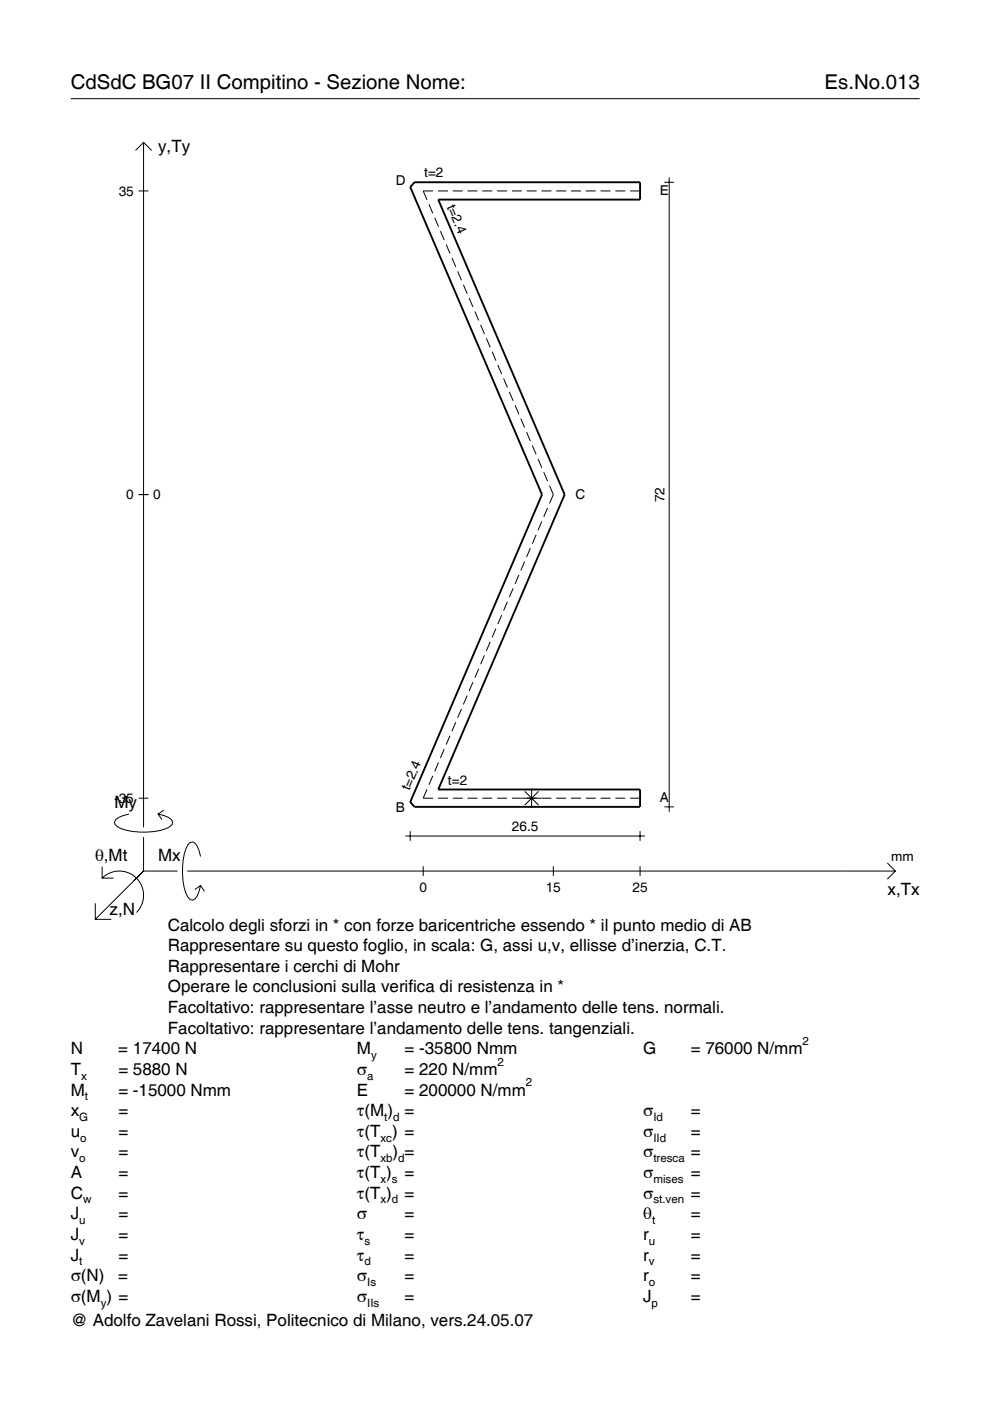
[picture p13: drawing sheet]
<svg xmlns="http://www.w3.org/2000/svg" width="210mm" height="297mm" viewBox="0 0 210 297" stroke-linecap="round" stroke-linejoin="round" font-family="sans-serif">
<defs><g id="words">
<g font-size="4.3">
<text x="15" y="18.9">CdSdC BG07 II Compitino - Sezione Nome:</text>
<text x="174.8" y="18.9">Es.No.013</text>
</g>
<g font-size="3.6">
<text x="33.5" y="32.3">y,Ty</text>
<text x="24.3" y="171.3">My</text>
<text x="20.1" y="182.6">θ,Mt</text>
<text x="33.5" y="182.6">Mx</text>
<text x="188.2" y="189.8">x,Tx</text>
<text x="23.2" y="193.9">z,N</text>
<text x="35.6" y="197.3">Calcolo degli sforzi in * con forze baricentriche essendo * il punto medio di AB</text>
<text x="35.6" y="201.7">Rappresentare su questo foglio, in scala: G, assi u,v, ellisse d’inerzia, C.T.</text>
<text x="35.6" y="206">Rappresentare i cerchi di Mohr</text>
<text x="35.6" y="210.4">Operare le conclusioni sulla verifica di resistenza in *</text>
<text x="35.6" y="214.8">Facoltativo: rappresentare l’asse neutro e l’andamento delle tens. normali.</text>
<text x="35.6" y="219.2">Facoltativo: rappresentare l’andamento delle tens. tangenziali.</text>
<text x="15" y="223.5">N</text>
<text x="15" y="227.9">T</text>
<text x="25.1" y="223.5">= 17400 N</text>
<text x="25.1" y="227.9">= 5880 N</text>
<text x="75.7" y="227.9">σ</text>
<text x="75.7" y="223.5">M</text>
<text x="85.8" y="223.5">= -35800 Nmm</text>
<text x="85.8" y="227.9">= 220 N/mm</text>
<text x="136.4" y="223.5">G</text>
<text x="146.5" y="223.5">= 76000 N/mm</text>
<text x="15" y="232.3">M</text>
<text x="25.1" y="232.3">= -15000 Nmm</text>
<text x="75.7" y="232.3">E</text>
<text x="85.8" y="232.3">= 200000 N/mm</text>
<text x="15" y="236.7">x</text>
<text x="25.1" y="236.7">=</text>
<text x="75.7" y="236.7">τ(M ) =</text>
<text x="136.4" y="236.7">σ</text>
<text x="146.5" y="236.7">=</text>
<text x="15" y="241">u</text>
<text x="15" y="245.4">v</text>
<text x="25.1" y="241">=</text>
<text x="25.1" y="245.4">=</text>
<text x="75.7" y="241">τ(T ) =</text>
<text x="75.7" y="245.4">τ(T</text>
<text x="83.3" y="245.4">) =</text>
<text x="136.4" y="241">σ</text>
<text x="136.4" y="245.4">σ</text>
<text x="146.5" y="241">=</text>
<text x="146.5" y="245.4">=</text>
<text x="15" y="249.8">A</text>
<text x="25.1" y="249.8">=</text>
<text x="75.7" y="249.8">τ(T )</text>
<text x="85.8" y="249.8">=</text>
<text x="136.4" y="249.8">σ</text>
<text x="146.5" y="249.8">=</text>
<text x="15" y="254.2">C</text>
<text x="25.1" y="254.2">=</text>
<text x="75.7" y="254.2">τ(T )</text>
<text x="85.8" y="254.2">=</text>
<text x="136.4" y="254.2">σ</text>
<text x="146.5" y="254.2">=</text>
<text x="15" y="258.5">J</text>
<text x="15" y="262.9">J</text>
<text x="25.1" y="258.5">=</text>
<text x="25.1" y="262.9">=</text>
<text x="75.7" y="258.5">σ</text>
<text x="75.7" y="262.9">τ</text>
<text x="85.8" y="258.5">=</text>
<text x="85.8" y="262.9">=</text>
<text x="136.4" y="258.5">θ</text>
<text x="136.4" y="262.9">r</text>
<text x="146.5" y="258.5">=</text>
<text x="146.5" y="262.9">=</text>
<text x="15" y="267.3">J</text>
<text x="25.1" y="267.3">=</text>
<text x="75.7" y="267.3">τ</text>
<text x="85.8" y="267.3">=</text>
<text x="136.4" y="267.3">r</text>
<text x="146.5" y="267.3">=</text>
<text x="15" y="271.7">σ(N)</text>
<text x="25.1" y="271.7">=</text>
<text x="75.7" y="271.7">σ</text>
<text x="85.8" y="271.7">=</text>
<text x="136.4" y="271.7">r</text>
<text x="146.5" y="271.7">=</text>
<text x="15" y="276">σ(M ) =</text>
<text x="15" y="281.2">@ Adolfo Zavelani Rossi, Politecnico di Milano, vers.24.05.07</text>
<text x="75.7" y="276">σ</text>
<text x="85.8" y="276">=</text>
<text x="136.4" y="276">J</text>
<text x="146.5" y="276">=</text>
</g>
<g font-size="2.9">
<text x="25.2" y="41.5">35</text>
<text x="83.9" y="39.3">D</text>
<text x="89.9" y="37.6">t=2</text>
<text x="139.9" y="41.4">E</text>
<text x="94.7" y="43.8" transform="rotate(67 94.7 43.8)">t=2.4</text>
<text x="26.8" y="105.9">0</text>
<text x="32.5" y="105.9">0</text>
<text x="122" y="105.8">C</text>
<text x="140.9" y="106.5" transform="rotate(-90 140.9 106.5)">72</text>
<text x="86.8" y="167.8" transform="rotate(-67 86.8 167.8)">t=2.4</text>
<text x="95" y="166.4">t=2</text>
<text x="24.2" y="170.2">-35</text>
<text x="83.9" y="172.2">B</text>
<text x="139.9" y="170.1">A</text>
<text x="108.5" y="176.2">26.5</text>
<text x="189" y="182.6">mm</text>
<text x="88.9" y="189.1">0</text>
<text x="115.7" y="189.1">15</text>
<text x="134.1" y="189.1">25</text>
</g>
<g font-size="2.4">
<text x="170.2" y="221.5">2</text>
<text x="78.7" y="224.5">y</text>
<text x="105.5" y="225.9">2</text>
<text x="17.2" y="228.9">x</text>
<text x="18" y="233.3">t</text>
<text x="77.9" y="228.9">a</text>
<text x="111.5" y="230.3">2</text>
<text x="16.8" y="237.7">G</text>
<text x="81.5" y="237.7">t d</text>
<text x="138.5" y="237.7">Id</text>
<text x="17" y="242">o</text>
<text x="80.7" y="242">xc</text>
<text x="138.5" y="242">IId</text>
<text x="16.8" y="246.4">o</text>
<text x="80.7" y="246.4">xb d</text>
<text x="80.7" y="250.8">x s</text>
<text x="138.5" y="246.4">tresca</text>
<text x="138.5" y="250.8">mises</text>
<text x="17.6" y="255.2">w</text>
<text x="80.7" y="255.2">x d</text>
<text x="138.5" y="255.2">st.ven</text>
<text x="16.8" y="259.5">u</text>
<text x="16.8" y="263.9">v</text>
<text x="77.3" y="263.9">s</text>
<text x="137.6" y="263.9">u</text>
<text x="138.2" y="259.5">t</text>
<text x="16.8" y="268.3">t</text>
<text x="77.3" y="268.3">d</text>
<text x="137.6" y="268.3">v</text>
<text x="77.9" y="272.7">Is</text>
<text x="137.6" y="272.7">o</text>
<text x="21.4" y="277">y</text>
<text x="77.9" y="277">IIs</text>
<text x="138.2" y="277">p</text>
</g>
</g></defs>
<g fill="none" stroke="#000" stroke-width=".21">
<path d="M15 20.9h180M28.7 31.9l1.7-1.7 1.8 1.7M30.4 30.2v145.2M140.9 38.6h2M141.9 37.6v134.5M29.4 40.5h2.1M90.9 43.3l.9 1.9M91.8 40.5h-2.1l.8 1.9M92.2 46.2l.8 1.9M92.9 40.5h2.1M93.4 49l.8 1.9M94.6 51.8l.8 1.9"/>
<path d="M95.8 54.7l.8 1.9M96 40.5h2.1M97 57.5l.8 1.9M99.1 40.5h2.1M102.3 40.5h2.1M105.4 40.5h2.1M108.5 40.5h2.1M111.7 40.5h2.1M114.8 40.5h2.1M117.9 40.5h2.1M121.1 40.5h2.1M124.2 40.5h2.1"/>
<path d="M127.3 40.5h2.1M130.5 40.5h2.1M133.6 40.5h2.1M98.2 60.4l.9 1.9M99.5 63.2l.8 1.9M100.7 66l.8 1.9M101.9 68.9l.8 1.9M103.1 71.7l.8 1.9M104.3 74.6l.8 1.9M105.5 77.4l.9 1.9M106.8 80.2l.8 1.9M108 83.1l.8 1.9"/>
<path d="M109.2 85.9l.8 1.9M110.4 88.8l.8 1.9M111.6 91.6l.8 1.9M112.9 94.4l.8 1.9M114.1 97.3l.8 1.9M29.4 104.9h2.1M111.2 119.1l-.8 1.9M112.4 116.2l-.8 1.9M113.7 113.4l-.8 1.9M114.9 110.5l-.8 1.9M115.3 100.1l.8 1.9M116.1 107.7l-.8 1.9"/>
<path d="M116.5 103l.8 1.9-.8 1.9M102.7 138.9l-.8 1.9M103.9 136.1l-.8 1.9M105.1 133.3l-.8 1.9M106.4 130.4l-.9 1.9M107.6 127.6l-.8 1.9M108.8 124.7l-.8 1.9M110 121.9l-.8 1.9M94.2 158.8l-.8 1.9M95.4 156l-.8 1.9M96.6 153.1l-.8 1.9M97.8 150.3l-.8 1.9"/>
<path d="M99.1 147.5l-.9 1.9M100.3 144.6l-.8 1.9M101.5 141.8l-.8 1.9M27.3 172.6a3.6 3.6 0 0 0-3 1.7l.1 .5a5.7 5.7 0 0 0 3.8 1.5 13.3 13.3 0 0 0 7.8-1l.5-.5 .1-.5a3.6 3.6 0 0 0-3.1-1.7l.8 1.2M29.4 169.2h2.1M30.4 177.5v7.2M34.7 171.8l-1.2 .8M85.9 177.3h50.8M87 176.2v2.1M90.5 167.3l-.8 1.9h2.1M91.8 164.5l-.9 1.9M92.9 169.2h2.1"/>
<path d="M93 161.7l-.8 1.9M96 169.2h2.1M99.1 169.2h2.1M102.3 169.2h2.1M105.4 169.2h2.1M108.5 169.2h8.4M111.3 167.8l2.9 2.9M112.7 167.2v4.1M114.2 167.8l-2.9 2.9M117.9 169.2h2.1M121.1 169.2h2.1M124.2 169.2h2.1"/>
<path d="M127.3 169.2h2.1M130.5 169.2h2.1M133.6 169.2h2.1M135.7 176.2v2.1M140.9 171.1h2M20.2 191.5v3.4h3.4M21.7 186.2a5.1 5.1 0 0 1 7.2 0 5.1 5.1 0 0 1 0 7.3M21.7 183.8v2.4h2.4M30.4 184.7l-10.2 10.2M30.4 184.7l-2 2M30.4 184.7h7.2M39.7 184.7h150.1"/>
<path d="M42.5 181.6a3.6 3.6 0 0 0-1.7-3.1l-.5 .1a5.7 5.7 0 0 0-1.5 3.8 13.3 13.3 0 0 0 1 7.8l.5 .5 .5 .2a3.6 3.6 0 0 0 1.7-3.1l-1.2 .8M42.5 187.8l.8 1.2M89.7 183.7v2M117.3 183.7v2M135.7 183.7v2M188.1 183l1.7 1.7-1.7 1.7"/>
</g>
<path d="M87.9 38.6h47.8v3.7h-42.8l26.8 62.6-26.8 62.5h42.8v3.7h-47.8l-.9-1 27.9-65.2-27.9-65.2z" fill="none" stroke="#000" stroke-width=".4"/>
<use href="#words"/>
</svg>
